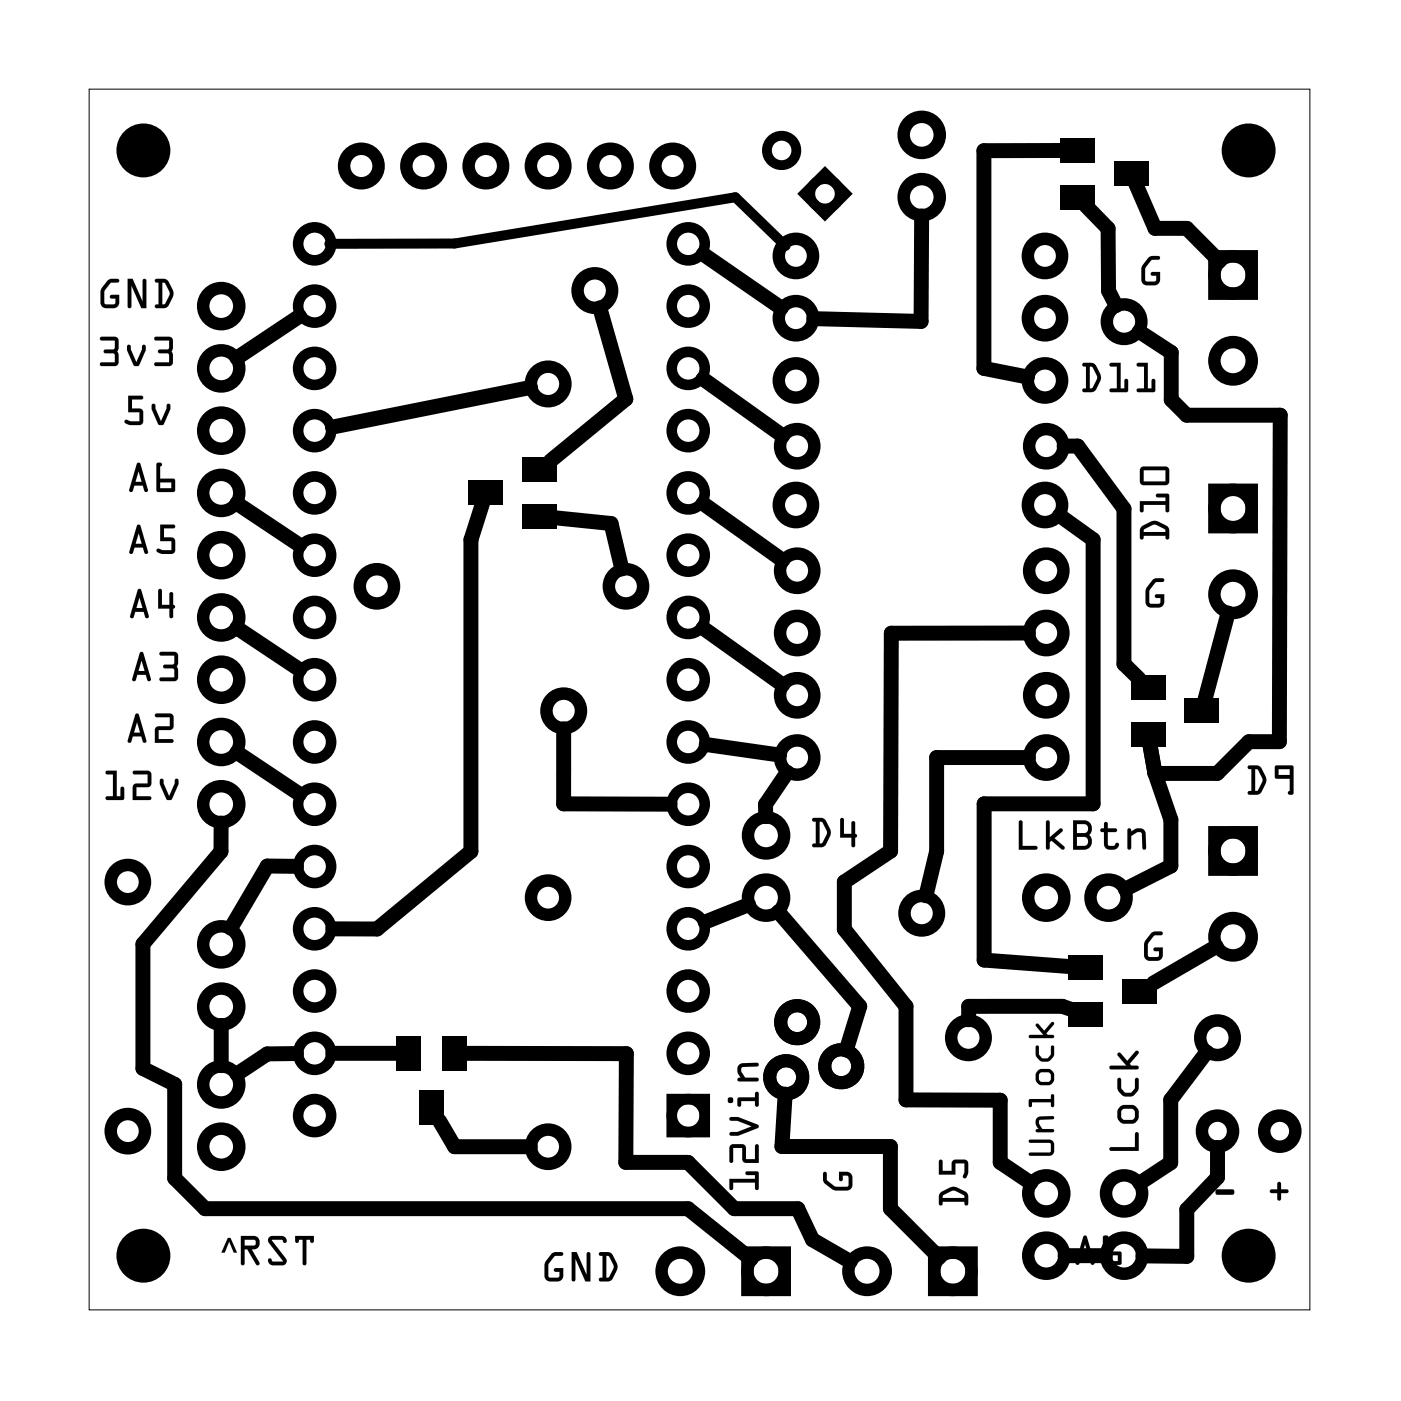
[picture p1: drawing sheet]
<svg xmlns="http://www.w3.org/2000/svg" width="57mm" height="57mm" viewBox="0 0 57 57" stroke-linecap="round" stroke-linejoin="round" font-family="sans-serif">
<path d="M3.6 3.6h49.8v49.8h-49.8z" fill="none" stroke="#000" stroke-width=".04"/>
<g fill="#000">
<path d="M21.3 18.7h1.4v1h-1.4zM43.3 7.5h1.4v1h-1.4zM43.3 5.6h1.4v1h-1.4zM46.8 10.5l.2-.1 .3 .1-.3 .1-.3 .3v.5l.4 .1 .1-.3h-.2l-.1-.1h.4v.4l-.1 .1h-.4h-.2v-.2a.82 .82 0 0 1 .2-.9zM45.5 6.6h1.4v1h-1.4zM19.1 19.6h1.4v1h-1.4zM21.3 20.6h1.4v1h-1.4zM43.6 39h1.4v1h-1.4zM46.9 38.1l.2-.1 .3 .1-.3 .1-.2 .2-.1 .6h.4l.1-.2h-.2v-.1l.3-.1v.5l-.1 .1h-.4l-.2-.1v-.1a.82 .82 0 0 1 .2-.9zM47 23.7l.2-.1 .3 .1h-.3l-.3 .3v.6h.4v-.2h-.1l-.1-.1 .4-.1v.4l-.2 .2h-.3l-.2-.1-.1-.1a.82 .82 0 0 1 .3-.9zM45.8 39.9h1.4v1h-1.4zM46.1 29.4h1.4v1h-1.4z"/>
<path d="M46.1 27.5h1.4v1h-1.4zM48.3 28.5h1.4v1h-1.4zM16.1 42.3h1v1.4h-1zM17.1 44.5h1v1.4h-1zM18 42.3h1v1.4h-1zM33.6 47.8h.1l.1 .4 .3 .2h.4l.1-.1v-.3h-.2v.1l-.2 .1v-.4l.5 .1 .1 .4-.2 .2a.75 .75 0 0 1-1-.6zM43.6 40.9h1.4v1h-1.4z"/>
<path d="M4.1 13.8l.6-.1 .1 .1v1l-.1 .1h-.6v-.1h.6v-.4l-.5-.1h.1l.4-.1v-.3h-.6zM4.1 13.8v.1h.6v.3l-.5 .1 .5 .1v.4h-.6v.1h.6l.1-.1v-1l-.1-.1zM5.2 14.1h.1l.3 .7 .2-.7h.1v.2l-.2 .6h-.3l-.2-.6zM5.2 14.1v.2l.2 .6h.3l.2-.6v-.2h-.1l-.2 .7-.3-.7zM6.3 13.8l.6-.1 .1 .1 .1 1-.1 .1h-.7l.1-.1h.5v-.4l-.5-.1h.1l.4-.1v-.3h-.6zM6.3 13.8v.1h.6v.3l-.5 .1 .5 .1v.4h-.5l-.1 .1h.7l.1-.1-.1-1-.1-.1z"/>
<path d="M4.1 13.8l.6-.1 .1 .1v1l-.1 .1h-.6v-.1h.6v-.4l-.5-.1h.1l.4-.1v-.3h-.6zM5.2 14.1h.1l.3 .7 .2-.7h.1v.2l-.2 .6h-.3l-.2-.6zM6.3 13.8l.6-.1 .1 .1 .1 1-.1 .1h-.7l.1-.1h.5v-.4l-.5-.1h.1l.4-.1v-.3h-.6z"/>
<path d="M4.4 11.5l.2-.1h.3l-.1 .1h-.3l-.2 .4v.4v.1h.4v-.2h-.2v-.2h.4l-.1 .4-.1 .2h-.5l-.1-.2v-.6zM4.4 11.5a.8 .8 0 0 0-.2 1.1h.5l.2-.3v-.3h-.3l-.1 .1 .2 .1v.2h-.4v-.6l.2-.3h.4l-.3-.1zM5.2 11.4h.2l.4 .9v-.8l.1-.1h.1v1.2h-.2l-.4-.9v.8l-.1 .1-.1-.1zM5.2 11.4v1.1l.1 .1 .1-.1v-.9l.4 1h.2v-1.2h-.1l-.1 .1v.8l-.4-.9zM6.3 11.4h.5l.3 .5-.1 .2-.3 .5-.4-.1 .2-.1v-.9h-.2zM6.3 11.4v.1h.2v.9l-.2 .1 .4 .1 .3-.5 .1-.2-.3-.5zM6.6 11.5l.1 .9 .2-.4-.2-.4zM6.6 11.5l.1 .1 .2 .4-.2 .4z"/>
<path d="M4.4 11.5l.2-.1 .3 .1h-.4l-.2 .3v.6h.4v-.2h-.2v-.1l.4-.1-.1 .4-.1 .2h-.4l-.1-.1-.1-.2a.82 .82 0 0 1 .3-.8zM5.2 11.4h.2l.4 .9v-.8l.1-.1h.1v1.2h-.2l-.4-.9v.8l-.1 .1-.1-.1zM6.3 11.4h.5a.7 .7 0 0 1 .1 1l-.2 .2-.4-.1 .2-.1v-.9h-.2zM6.6 11.5l.1 .9 .2-.4-.2-.4z"/>
<path d="M5.2 16.1l.6 .1v.1h-.4v.4h.3l.1 .1v.4l-.1 .1h-.4l-.2-.1 .1-.1 .5 .1v-.4h-.5zM5.2 16.1v.7h.5v.4l-.5-.1a.13 .13 0 0 0-.1 .2 .13 .13 0 0 0 .2 0h.4l.1-.1v-.4l-.1-.1h-.3v-.4h.4v-.1v-.1zM6.2 16.5h.1l.3 .7 .2-.7h.1v.2l-.2 .6h-.3l-.2-.6zM6.2 16.5v.2l.2 .6h.3l.2-.6v-.2h-.1l-.2 .7-.3-.7z"/>
<path d="M5.2 16.1h.6v.1v.1h-.4v.4h.3l.1 .1v.4l-.1 .1h-.4a.13 .13 0 0 1-.2 0 .13 .13 0 0 1 .1-.2l.5 .1v-.4h-.5zM6.2 16.5h.1l.3 .7 .2-.7h.1v.2l-.2 .6h-.3l-.2-.6z"/>
<path d="M5.6 18.9h.1l.3 1.1v.1l-.1-.1-.1-.2h-.3l-.1 .2h-.1zM5.6 18.9l-.3 1.1h.1l.1-.2h.3l.1 .2 .1 .1v-.1l-.3-1.1zM5.7 19.2l-.2 .5h.3zM5.7 19.2l.1 .5h-.3zM6.4 18.9h.2l-.1 .6 .6 .1v.5l-.7-.1zM6.4 18.9v1.1l.7 .1v-.5l-.6-.1 .1-.6zM6.5 19.7v.2h.5v-.2zM6.5 19.7h.5v.2h-.5z"/>
<path d="M5.6 18.9h.1l.3 1.1v.1l-.1-.1-.1-.2h-.3l-.1 .2h-.1zM5.7 19.2l-.2 .5h.3zM6.4 18.9h.2l-.1 .6 .6 .1v.5l-.7-.1zM6.5 19.7v.2h.5v-.2z"/>
<path d="M44.2 14.8h.4l.3 .5v.3l-.3 .4h-.4l.1-.2v-.8l-.1-.1zM44.2 14.8v.1l.1 .1v.8l-.1 .2h.4l.3-.4v-.3l-.3-.5zM44.5 15v.8l.3-.4-.2-.4zM44.5 15h.1l.2 .4-.3 .4zM45.3 14.8h.4v1h.2v-.3h.1v.5h-.7v-.2h.3v-.8h-.3zM45.3 14.8v.1l.3 .1v.8l-.3 .1v.1h.7v-.5h-.1v.3h-.2v-1zM46.4 14.8h.4v1h.2v-.3h.1v.5h-.7v-.2h.3v-.8h-.3zM46.4 14.8v.1l.3 .1v.8l-.3 .1v.1h.7v-.5h-.1v.3h-.2v-1z"/>
<path d="M44.2 14.8h.4a.7 .7 0 0 1 .1 1.1l-.1 .1h-.4l.1-.2v-.8l-.1-.1zM44.5 15v.8l.3-.4-.2-.4zM45.3 14.8h.4v1h.2v-.3h.1v.5h-.7v-.1l.3-.1v-.8l-.3-.1zM46.4 14.8h.4v1h.2v-.3h.1v.5h-.7v-.1l.3-.1v-.8l-.3-.1z"/>
<path d="M46.8 10.5l.2-.1 .3 .1v.1h-.3l-.3 .4v.4l.1 .1 .4-.1v-.2h-.2v-.1h.3v.4l-.1 .1h-.5l-.1-.1v-.6zM46.8 10.5a.8 .8 0 0 0-.1 1.1h.5l.1-.2v-.3h-.3l-.1 .1h.3l-.1 .3-.4-.1v-.5l.3-.3 .3-.1-.3-.1z"/>
<path d="M4.3 31.5l.5-.1v1.1h.1v-.4h.1v.5h-.7v-.1h.3v-.9h-.3zM4.3 31.5l.1 .1h.2v.9h-.2l-.1 .1h.7v-.5h-.1v.4h-.1v-1.1zM5.4 31.5l.6-.1 .2 .1-.1 .6h-.5v.4h.5v.1h-.7l.1-.6h.5v-.4h-.5zM5.4 31.5l.1 .1h.5v.4h-.5l-.1 .6h.7v-.1h-.5v-.4h.5l.1-.6-.2-.1zM6.5 31.8h.2l.2 .7 .2-.7h.2v.2l-.3 .6h-.2l-.3-.6zM6.5 31.8v.2l.3 .6h.2l.3-.6v-.2h-.2l-.2 .7-.2-.7z"/>
<path d="M4.3 31.5l.5-.1v1.1h.1v-.4h.1v.5h-.7v-.1h.3v-.9h-.3zM5.4 31.5l.6-.1 .2 .1-.1 .6h-.5v.4h.5v.1h-.7l.1-.6h.5v-.4h-.5zM6.5 31.8h.2l.2 .7 .2-.7h.2v.2l-.3 .6h-.2l-.3-.6z"/>
<path d="M5.5 29.1l.2 .1 .3 1-.1 .1h-.1v-.3h-.4l-.1 .3h-.1zM5.5 29.1l-.3 1.2h.1l.1-.3h.4v.3h.1l.1-.1-.3-1zM5.6 29.5l-.1 .4h.2zM5.6 29.5l.1 .4h-.2zM6.3 29.1h.6l.2 .1-.1 .5-.5 .1v.3l.5 .1v.1h-.7l.1-.6 .5-.1v-.3h-.5zM6.3 29.1l.1 .2h.5v.3l-.5 .1-.1 .6h.7v-.1l-.5-.1v-.3l.5-.1 .1-.5-.2-.1z"/>
<path d="M5.5 29.1l.2 .1 .3 1-.1 .1h-.1v-.3h-.4l-.1 .3h-.1zM5.6 29.5l-.1 .4h.2zM6.3 29.1h.6l.2 .1-.1 .5-.5 .1v.3l.5 .1v.1h-.7l.1-.6 .5-.1v-.3h-.5z"/>
<path d="M5.6 21.4l.1 .1 .3 1v.1h-.1l-.1-.3h-.3l-.1 .3h-.1zM5.6 21.4l-.3 1.1 .1 .1 .1-.3h.3l.1 .3h.1v-.1l-.3-1zM5.7 21.8l-.2 .4h.3zM5.7 21.7l.1 .5h-.3zM6.5 21.4h.6v.1l-.4 .1v.3h.4v.1v.4v.2h-.5l-.2-.1 .1-.1h.5v-.3h-.5zM6.5 21.4v.7h.5v.3h-.5a.13 .13 0 0 0 0 .2 .13 .13 0 0 0 .1 0h.4l.1-.1v-.5v-.1h-.4v-.3h.4v-.1v-.1z"/>
<path d="M5.6 21.4l.1 .1 .3 1v.1h-.1l-.1-.3h-.3l-.1 .3-.1-.1zM5.7 21.8l-.2 .4h.3zM6.5 21.4h.6v.1v.1h-.4v.3h.4v.1v.5l-.1 .1h-.4a.13 .13 0 0 1-.2 0 .13 .13 0 0 1 .1-.2h.5v-.3h-.5z"/>
<path d="M5.6 24l.2 .1 .3 1-.1 .1h-.1v-.2h-.4l-.1 .2h-.1zM5.6 24l-.3 1.2h.1l.1-.2h.4v.2h.1l.1-.1-.3-1zM5.7 24.4l-.1 .4h.2zM5.7 24.4l.1 .4h-.2zM6.5 24l.1 .1v.6h.3v-.5h.2v.5v.1l-.1 .4h-.1v-.4h-.5zM6.5 24v.8h.4v.4h.1l.1-.4v-.1v-.5h-.2v.5h-.3v-.6z"/>
<path d="M5.6 24l.2 .1 .3 1-.1 .1h-.1v-.2h-.4l-.1 .2h-.1zM5.7 24.4l-.1 .4h.2zM6.5 24l.1 .1v.6h.3v-.5h.2v.5v.1l-.1 .4h-.1v-.4h-.4z"/>
<path d="M5.7 26.6h.2l.3 1.1-.1 .1h-.1l-.1-.3h-.3l-.1 .3-.1-.1zM5.7 26.6l-.3 1.1 .1 .1 .1-.3h.3l.1 .3h.1l.1-.1-.4-1.1zM5.8 26.9l-.2 .5h.3zM5.8 26.9l.1 .5h-.3zM6.5 26.6h.6l.2 .1v.9l-.1 .2-.7-.1 .1-.1h.5v-.3l-.4-.1v-.1h.4v-.4h-.6zM6.5 26.6v.1h.6v.4l-.4 .1 .4 .1v.3h-.5l-.1 .1 .7 .1 .1-.2v-.9l-.2-.1z"/>
<path d="M5.7 26.6h.1l.4 1.1-.1 .1h-.1l-.1-.3h-.3l-.1 .3-.1-.1zM5.8 26.9l-.2 .5h.3zM6.5 26.6h.6l.2 .1v.9l-.1 .2-.7-.1 .1-.1h.5v-.3l-.4-.1v-.1h.4v-.4h-.6z"/>
<path d="M33.1 33.4h.5l.3 .5v.2l-.3 .5-.5-.1 .2-.1v-.9h-.2zM33.1 33.4v.1h.2v.9l-.2 .1 .5 .1 .3-.5v-.2l-.3-.5zM33.4 33.5l.1 .9 .2-.4-.1-.4zM33.4 33.5l.2 .1 .1 .4-.2 .4zM34.3 33.4h.1v.6h.3v-.5h.2v.5l.1 .1-.2 .5-.1-.1v-.3h-.4zM34.3 33.4v.8h.4v.3l.1 .1 .2-.5-.1-.1v-.5h-.2v.5h-.3v-.6z"/>
<path d="M33.1 33.4h.5a.7 .7 0 0 1 .1 1l-.1 .2-.5-.1 .2-.1v-.9h-.2zM33.4 33.5l.1 .9 .2-.4-.1-.4zM34.3 33.4h.1v.6h.3v-.5h.2v.5l.1 .1-.2 .5-.1-.1v-.3h-.4z"/>
<path d="M41.6 33.5h.1v1h.6v.2h-.7zM41.6 33.5v1.2h.7v-.2h-.6v-1zM42.7 33.5h.1v.7l.5-.4h.1l-.4 .4 .4 .3v.2l-.5-.4-.1 .3h-.1zM42.7 33.5v1.1h.1l.1-.3 .5 .4v-.2l-.4-.3 .3-.4h-.1l-.4 .4v-.7zM43.8 33.5h.5l.2 .2-.1 .4 .1 .3-.2 .2-.5 .1zM43.8 33.5v1.2h.4a.35 .35 0 0 0 .3-.3 .35 .35 0 0 0-.1-.3 .35 .35 0 0 0 .1-.4 .35 .35 0 0 0-.3-.2zM43.9 34.1v.4h.3a.18 .18 0 0 0 .2-.2 .18 .18 0 0 0-.2-.2zM43.9 34.1h.3a.19 .19 0 0 1 .2 .2 .19 .19 0 0 1-.2 .2h-.3zM43.9 33.6v.4h.3a.18 .18 0 0 0 .2-.2 .18 .18 0 0 0-.2-.2zM43.9 33.6h.3a.19 .19 0 0 1 .2 .2 .19 .19 0 0 1-.2 .2h-.3zM45.1 33.5l.1 .1v.2h.3l.1 .1h-.1h-.3v.6h.2l.2-.1a.18 .18 0 0 1 0 .2 .18 .18 0 0 1-.2 .1l-.2-.1-.2-.1v-.6h-.1l.1-.1zM45.1 33.6l-.1 .2-.1 .1h.1v.5a.32 .32 0 0 0 .3 .3 .32 .32 0 0 0 .3-.2v-.1l-.2 .1h-.2v-.6h.4l-.1-.1h-.3v-.2zM46 33.8h.1v.1a.34 .34 0 0 1 .6 .1v.6h-.1v-.6l-.2-.1-.3 .2v.5l-.1 .1zM46 33.8v.9l.1-.1v-.5l.3-.2 .2 .1v.6h.1v-.6a.28 .28 0 0 0-.4-.2l-.2 .1v-.1z"/>
<path d="M41.6 33.5h.1v1h.6v.2h-.7zM42.7 33.5h.1v.7l.5-.4-.3 .4 .4 .3v.2l-.5-.4-.1 .3h-.1zM43.8 33.5h.5l.2 .2v.1a.3 .3 0 0 0 0 .5v.2l-.2 .1-.5 .1zM43.9 34.1v.4h.3a.19 .19 0 0 0 .2-.2 .19 .19 0 0 0-.2-.2zM43.9 33.6v.4h.3a.19 .19 0 0 0 .2-.2 .19 .19 0 0 0-.2-.2zM45.1 33.5l.1 .1v.2h.3l.1 .1h-.1h-.3v.6l.4-.1a.31 .31 0 0 1-.3 .3 .31 .31 0 0 1-.3-.3v-.5h-.1l.1-.1zM46 33.8h.1v.1a.33 .33 0 0 1 .4-.1 .33 .33 0 0 1 .2 .2v.6h-.1v-.6l-.2-.1-.3 .2v.5l-.1 .1z"/>
<path d="M46.9 38.1l.2-.1h.3v.1l-.3 .1-.3 .3v.5h.1h.4v-.2h-.2v-.1l.3-.1v.5l-.1 .1h-.5l-.1-.1v-.7zM46.9 38.1a.8 .8 0 0 0-.1 1.1h.5l.1-.2v-.4h-.3v.2h.2v.2h-.5l.1-.6 .2-.2 .3-.1-.3-.1z"/>
<path d="M47 23.7l.2-.1h.3l-.1 .1-.2 .1-.3 .3v.5h.1h.3v-.2h-.1l-.1-.1 .4-.1v.4l-.2 .2h-.4l-.2-.2v-.6zM47 23.7a.8 .8 0 0 0-.1 1.1h.4l.2-.2v-.4h-.3l-.1 .1 .2 .1v.2h-.4v-.6l.3-.3h.3l-.3-.1z"/>
<path d="M46.6 21.5a.71 .71 0 0 1 1 0l.1 .4-.1 .1-.1-.1h-.8l-.2 .1v-.4zM46.7 21.6v.1h.8v-.1l-.4-.2zM46.5 20.4h1v-.1h-.3v-.1l.4-.1 .1 .8h-.2v-.3h-.8l-.1 .3h-.1zM46.5 19.1l1.1-.1 .1 .2v.5l-.2 .1h-.9l-.1-.2zM46.7 19.2v.4h.8v-.4z"/>
<path d="M46.6 21.5l.4-.2h.3l.4 .2v.5h-.1l-.1-.1h-.8l-.2 .1v-.4zM46.6 21.5l-.1 .1v.4l.2-.1h.8l.1 .1h.1v-.5l-.4-.2h-.3zM46.7 21.6v.1h.8v-.1l-.4-.2zM46.7 21.6l.4-.2 .4 .2v.1h-.8zM46.5 20.4h1v-.1h-.3v-.1l.4-.1 .1 .8h-.2v-.3h-.8l-.1 .3h-.1zM46.5 20.4v.5h.1l.1-.3h.8v.3h.2l-.1-.8-.4 .1v.1h.3v.1zM46.5 19.1l1.1-.1 .1 .2v.5l-.2 .1h-.9l-.1-.2zM46.5 19.1v.5l.1 .2h.9l.2-.1v-.5l-.1-.2zM46.7 19.2v.4h.8v-.4zM46.7 19.2h.8v.4h-.8z"/>
<path d="M50.9 31.2l.5 .1 .3 .4-.1 .3-.3 .4h-.4l.1-.1v-.9h-.1zM50.9 31.2v.2h.1v.9l-.1 .1h.4l.3-.4v-.3l-.2-.4zM51.2 31.4l.1 .9 .2-.5-.2-.4zM51.2 31.4h.1l.2 .4-.2 .5zM52 31.2l.8 .1-.1 1.1-.2-.1h.1v-.5l-.6-.1zM52 31.2v.5l.6 .1v.5h-.1l.2 .1 .1-1.1zM52.2 31.4v.2h.4v-.2zM52.2 31.4h.4v.2h-.4z"/>
<path d="M50.9 31.2l.5 .1a.7 .7 0 0 1 .1 1l-.2 .1h-.4l.1-.1v-.9h-.1zM51.2 31.4l.1 .9 .2-.5-.2-.4zM52 31.2l.8 .1-.1 1.1-.2-.1h.1v-.5l-.6-.1zM52.2 31.4v.2h.4v-.2z"/>
<path d="M9.3 50.5h.1l.3 .6h-.2l-.2-.5-.1 .5h-.2zM9.8 50.4h.6a.28 .28 0 0 1 .2 .3 .28 .28 0 0 1-.3 .3l.3 .6h-.1l-.4-.6h-.1v.5l-.1 .1zM10 50.6v.2h.4v-.2zM11 50.5l.5-.1 .2 .1-.1 .2-.1-.1h-.4l.6 .8-.1 .2h-.5l-.2-.1 .1-.2 .1 .2 .4-.1-.5-.7zM12 50.4h.8v.3l-.1-.1h-.2v1l-.2-.1v-.9h-.1l-.1 .1z"/>
<path d="M9.3 50.5h.1l.3 .6h-.2l-.2-.5-.1 .5h-.2zM9.3 50.5l-.3 .6h.2l.1-.5 .2 .5h.2l-.3-.6zM9.8 50.4h.6a.28 .28 0 0 1 .2 .3 .28 .28 0 0 1-.3 .3l.3 .6h-.1l-.4-.6h-.1v.5l-.1 .1zM9.8 50.4l.1 1.2 .1-.1v-.5h.1l.3 .6h.2l-.3-.6a.28 .28 0 0 0 .3-.3 .28 .28 0 0 0-.2-.3zM10 50.6v.2h.4v-.2zM10 50.6h.4v.2h-.4zM11 50.5l.5-.1 .2 .1-.1 .2-.1-.1h-.4l.6 .8-.1 .2h-.5l-.2-.1 .1-.2 .1 .2 .4-.1-.5-.7zM11 50.5v.2l.5 .7-.4 .1-.1-.2-.1 .2 .2 .1h.5l.1-.2-.6-.8h.4l.1 .1 .1-.2-.2-.1zM12 50.4h.8v.3l-.1-.1h-.2v1l-.2-.1v-.9h-.1l-.1 .1zM12 50.4l.1 .3 .1-.1h.1v.9l.2 .1v-1h.2l.1 .1v-.3z"/>
<path d="M22.5 51.2l.2-.1h.3l-.1 .1h-.3l-.2 .4v.4v.1h.4v-.2h-.2v-.2h.4v.4l-.2 .2h-.4l-.2-.2v-.6zM22.5 51.2a.8 .8 0 0 0-.1 1.1h.4l.2-.3v-.3h-.3l-.1 .1 .2 .1v.2h-.4v-.6l.2-.3h.4l-.3-.1zM23.3 51.1h.2l.4 .9v-.8l.1-.1h.1v1.2h-.2l-.4-.9v.8l-.1 .1-.1-.1zM23.3 51.1v1.1l.1 .1 .1-.1v-.9l.4 1h.2v-1.2h-.1l-.1 .1v.8l-.4-.9zM24.4 51.1h.5l.3 .5v.2l-.3 .5-.5-.1 .2-.1v-.9h-.2zM24.4 51.1v.1h.2v.9l-.2 .1 .5 .1 .3-.5v-.2l-.3-.5zM24.7 51.2l.1 .9 .2-.4-.1-.4zM24.7 51.2l.2 .1 .1 .4-.2 .4z"/>
<path d="M22.5 51.2l.2-.1 .3 .1h-.4l-.2 .3v.6h.4v-.2h-.2v-.1l.4-.1v.4l-.2 .2h-.4l-.1-.1-.1-.2a.82 .82 0 0 1 .3-.8zM23.3 51.1h.2l.4 .9v-.8l.1-.1h.1v1.2h-.2l-.4-.9v.8l-.1 .1-.1-.1zM24.4 51.1h.5a.7 .7 0 0 1 .1 1l-.1 .2-.5-.1 .2-.1v-.9h-.2zM24.7 51.2l.1 .9 .2-.4-.1-.4z"/>
<path d="M29.8 48.1h1v-.2h-.3l-.1-.1h.5v.7h-.1v-.3h-.9v.3h-.1zM29.8 46.7h.5l.1 .1v.5h.4v-.5l.1-.1 .1 .7h-.7v-.6h-.4v.6h-.1zM29.8 45.6h.3l.8 .3v.1l-.8 .3h-.3v-.1h.3l.6-.3-.6-.2h-.3zM30.1 44.8h.7v-.2l.1-.1v.6h-.1v-.2h-.6v.2h-.1zM29.7 44.9a.12 .12 0 0 1 .2 0 .12 .12 0 0 1-.2 0zM30.1 43.4h.8v.1h-.6l-.1 .1 .2 .4h.5v.1h-.8v-.1h.1l-.1-.3z"/>
<path d="M29.8 48.1h1v-.2h-.3l-.1-.1h.5v.7h-.1v-.3h-.9v.3h-.1zM29.8 48.1v.4h.1v-.3h.9v.3h.1v-.7h-.5l.1 .1h.3v.2zM29.8 46.7h.5l.1 .1v.5h.4v-.5l.1-.1 .1 .7h-.7v-.6h-.4v.6h-.1zM29.8 46.7v.7h.1v-.6h.4v.6h.7l-.1-.7-.1 .1v.5h-.4v-.5l-.1-.1zM29.8 45.6h.3l.8 .3v.1l-.8 .3h-.3v-.1h.3l.6-.3-.6-.2h-.3zM29.8 45.6v.1h.3l.6 .2-.6 .3h-.3v.1h.3l.8-.3v-.1l-.8-.3zM30.1 44.8h.7v-.2l.1-.1v.6h-.1v-.2h-.6v.2h-.1zM30.1 44.8v.3h.1v-.2h.6v.2h.1v-.6l-.1 .1v.2zM29.7 44.9a.12 .12 0 0 1 .2 0 .12 .12 0 0 1-.2 0zM29.7 44.9a.12 .12 0 0 0 .2 0 .12 .12 0 0 0-.2 0zM30.1 43.4h.8v.1h-.6l-.1 .2 .2 .3h.5v.1h-.8v-.1h.1l-.1-.3zM30.1 43.4v.3l.1 .3h-.1v.1h.8v-.1h-.5l-.2-.3 .1-.2h.6v-.1z"/>
<path d="M33.6 47.8h.1v.3l.3 .3h.5l.1-.1v-.3h-.2v.1l-.1 .1-.1-.4h.4l.2 .1v.5l-.3 .2h-.5l-.4-.4zM33.6 47.8v.3l.1 .2a.8 .8 0 0 0 1.1 .1v-.5l-.2-.1h-.4l.1 .4 .1-.1v-.1h.2v.3l-.1 .1h-.5l-.3-.3v-.3z"/>
<path d="M38.4 48.6a.71 .71 0 0 1 1 0l.1 .5-.1 .1-.1-.2h-.8l-.2 .2v-.4zM38.5 48.8v.1h.8v-.2l-.4-.1zM38.3 47.3l.1 .1 .1 .4h.3l.1-.5h.5l.1 .2v.3a.13 .13 0 0 1 0 .2 .13 .13 0 0 1-.2 0v-.5h-.3v.4h-.7z"/>
<path d="M38.4 48.6l.4-.2h.3l.4 .3v.4l-.1 .1-.1-.2h-.8l-.2 .2v-.4zM38.4 48.6l-.1 .2v.4l.2-.2h.8l.1 .2 .1-.1v-.4l-.4-.3h-.3zM38.5 48.8v.1h.8v-.2l-.4-.1zM38.5 48.8l.4-.2 .4 .1v.2h-.8zM38.3 47.3l.1 .1 .1 .4h.3l.1-.5h.5l.1 .2-.1 .5-.1 .1v-.1v-.5h-.3v.4h-.7zM38.3 47.3v.6h.7v-.4h.3v.5a.13 .13 0 0 0 .2 0 .13 .13 0 0 0 0-.2v-.3l-.1-.2h-.5l-.1 .5h-.3l-.1-.4z"/>
<path d="M42 46.5h.9l.1 .1v.4l-.2 .1h-.8v-.1h.8l.1-.3-.1-.1h-.8zM42.3 45.6l.7-.1v.2h-.6l.1 .4h.5v.1h-.7l.1-.1-.2-.3zM42 44.9l.9-.1v-.1l.1-.1v.5h-.1v-.1h-.8v.1l-.1 .1zM42.2 43.9a.4 .4 0 0 1 .8 0 .4 .4 0 0 1-.8 0zM42.4 43.8v.2l.1 .1h.4l-.1-.4zM42.3 42.7h.1v.3l.1 .2h.2l.2-.2v-.3h.1v.3a.38 .38 0 0 1-.4 .3 .38 .38 0 0 1-.4-.3zM42.3 41.8l.3 .2 .3-.3h.1l-.3 .5h.3v.1h-1v-.1h.6z"/>
<path d="M42 46.5h.9l.1 .1v.4l-.2 .2-.8-.1v-.1h.8l.1-.3-.1-.1h-.8zM42 46.5v.1h.8l.1 .1-.1 .3h-.8v.1h.8l.2-.1v-.4l-.1-.1zM42.3 45.6l.7-.1v.2h-.6v.1l.1 .3h.5v.1h-.7v-.1h.1l-.2-.3zM42.3 45.6l-.1 .2 .2 .3h-.1v.1h.7v-.1h-.5l-.1-.3v-.1h.6v-.2zM42 44.9l.9-.1v-.1l.1-.1v.5h-.1v-.1h-.8v.1l-.1 .1zM42 44.9v.3l.1-.1v-.1h.8v.1h.1v-.5l-.1 .1v.1zM42.2 43.9a.4 .4 0 0 1 .8 0 .4 .4 0 0 1-.8 0zM42.2 43.9a.4 .4 0 0 0 .8 0 .4 .4 0 0 0-.8 0zM42.4 43.8v.2l.1 .1h.4l-.1-.4zM42.4 43.8l.4-.1 .1 .4h-.4l-.1-.1zM42.3 42.7h.1v.3l.1 .2h.2l.2-.2v-.3l.1-.1v.5a.39 .39 0 0 1-.4 .2 .39 .39 0 0 1-.4-.3zM42.3 42.7v.3l.2 .3h.3l.2-.2v-.4h-.1v.3l-.2 .2h-.2l-.1-.2v-.3zM42.3 41.8h.1l.2 .2 .3-.3h.1l-.3 .5h.3v.1h-1v-.1h.6zM42.3 41.8l.3 .4h-.6v.1h1v-.1h-.3l.3-.5h-.1l-.3 .3z"/>
<path d="M44.2 50.4l.1 .1 .3 1v.1h-.1l-.1-.3h-.3l-.1 .3-.1-.1zM44.2 50.4l-.3 1.1 .1 .1 .1-.3h.3l.1 .3h.1v-.1l-.3-1zM44.3 50.8l-.2 .4h.3zM44.3 50.7l.1 .5h-.3zM45 50.4h.2l-.1 .7h.6v.5l-.7-.1zM45 50.4v1.1l.7 .1v-.5h-.6l.1-.7zM45.1 51.2v.2h.5v-.2zM45.1 51.2h.5v.2h-.5z"/>
<path d="M44.2 50.4l.1 .1 .3 1v.1h-.1l-.1-.3h-.3l-.1 .3-.1-.1zM44.3 50.8l-.2 .4h.3zM45 50.4h.2l-.1 .7h.6v.5l-.7-.1zM45.1 51.2v.2h.5v-.2z"/>
<path d="M45.3 46.8h1v-.6h.1l.1 .7h-1.2zM45.6 45.4a.44 .44 0 0 1 .8 0 .44 .44 0 0 1-.8 0zM45.8 45.3l-.1 .3 .1 .1h.4l.1-.1v-.3l-.1-.1zM45.6 44h.1v.4l.2 .2h.2l.2-.2v-.4h.1l.1 .4a.44 .44 0 0 1-.5 .3 .44 .44 0 0 1-.4-.3zM45.6 43h.1l.3 .3 .3-.4h.1v.1l-.3 .4 .3 .1v.1h-1.1v-.1h.6l-.3-.4z"/>
<path d="M45.3 46.8h1v-.6h.1l.1 .7h-1.2zM45.3 46.8v.1h1.2l-.1-.7h-.1v.6zM45.6 45.4a.44 .44 0 0 1 .8 0 .44 .44 0 0 1-.8 0zM45.6 45.4a.45 .45 0 0 0 .9 0 .45 .45 0 0 0-.9 0zM45.8 45.3l-.1 .3 .1 .1h.4l.1-.1v-.3l-.1-.1zM45.8 45.3l.4-.1 .1 .1v.3l-.1 .1h-.4l-.1-.1zM45.6 44h.1v.4l.2 .1 .2 .1 .2-.2v-.4h.1v.5a.45 .45 0 0 1-.4 .2 .45 .45 0 0 1-.4-.3zM45.6 44v.4l.2 .3h.4l.2-.2v-.5h-.1v.4l-.2 .2h-.2l-.1-.2-.1-.4zM45.6 43h.1l.3 .3 .3-.4h.1v.1l-.3 .4 .3 .1v.1h-1.1v-.1h.6l-.3-.4zM45.6 43v.1l.3 .4h-.6v.1h1.1v-.1l-.3-.1 .3-.4v-.1h-.1l-.3 .4-.3-.3z"/>
<path d="M49.6 48.5h.7v.2h-.6zM49.6 48.5l.1 .2h.6v-.2zM51.8 48.5h.3l.1-.3 .1 .3 .3 .1-.3 .1-.1 .3-.1-.3h-.3zM51.8 48.5v.2h.3l.1 .3 .1-.3 .3-.1-.3-.1-.1-.3-.1 .3z"/>
<path d="M49.6 48.5h.7v.2h-.6zM51.8 48.5h.3l.1-.3 .1 .3 .3 .1-.3 .1-.1 .3-.1-.3h-.3z"/>
</g>
<g fill="none" stroke="#000" stroke-width=".51">
<path d="M49.5 20h1.6v1.5h-1.6zM49.5 10.5h1.6v1.5h-1.6zM49.5 34h1.6v1.5h-1.6zM30.5 51.1h1.5v1.5h-1.5zM38.1 51.1h1.5v1.5h-1.5z"/>
<circle cx="9" cy="15" r=".74"/>
<circle cx="9" cy="17.6" r=".74"/>
<circle cx="9" cy="12.5" r=".74"/>
<circle cx="14.7" cy="6.8" r=".7"/>
<circle cx="17.3" cy="6.8" r=".7"/>
<circle cx="19.8" cy="6.8" r=".7"/>
<circle cx="22.4" cy="15.7" r=".7"/>
<circle cx="22.4" cy="6.8" r=".7"/>
<circle cx="24.3" cy="11.9" r=".7"/>
<circle cx="24.9" cy="6.8" r=".7"/>
<circle cx="27.4" cy="6.8" r=".7"/>
<circle cx="32.5" cy="13" r=".7"/>
<circle cx="32.5" cy="15.5" r=".7"/>
<circle cx="32.5" cy="10.4" r=".7"/>
<circle cx="32.5" cy="18.2" r=".7"/>
<circle cx="37.6" cy="8" r=".74"/>
<circle cx="37.6" cy="5.5" r=".74"/>
<circle cx="42.6" cy="13" r=".7"/>
<circle cx="42.6" cy="10.4" r=".7"/>
<circle cx="42.6" cy="15.5" r=".7"/>
<circle cx="42.7" cy="18.2" r=".7"/>
<circle cx="45.9" cy="13.1" r=".7"/>
<circle cx="50.3" cy="14.7" r=".76"/>
<circle cx="50.3" cy="11.2" r=".76"/>
<circle cx="5.2" cy="36" r=".7"/>
<circle cx="9" cy="38.5" r=".74"/>
<circle cx="9" cy="22.6" r=".74"/>
<circle cx="9" cy="20.1" r=".74"/>
<circle cx="9" cy="25.2" r=".74"/>
<circle cx="9" cy="27.7" r=".74"/>
<circle cx="9" cy="32.8" r=".74"/>
<circle cx="9" cy="30.3" r=".74"/>
<circle cx="15.4" cy="23.9" r=".7"/>
<circle cx="22.4" cy="36.6" r=".7"/>
<circle cx="23" cy="29" r=".7"/>
<circle cx="25.5" cy="23.9" r=".7"/>
<circle cx="31.2" cy="36.6" r=".74"/>
<circle cx="31.2" cy="34.1" r=".74"/>
<circle cx="32.5" cy="20.6" r=".7"/>
<circle cx="32.5" cy="25.8" r=".7"/>
<circle cx="32.5" cy="23.3" r=".7"/>
<circle cx="32.5" cy="30.9" r=".7"/>
<circle cx="32.5" cy="28.4" r=".7"/>
<circle cx="37.6" cy="37.3" r=".7"/>
<circle cx="42.6" cy="20.6" r=".7"/>
<circle cx="42.7" cy="25.8" r=".7"/>
<circle cx="42.7" cy="23.3" r=".7"/>
<circle cx="42.7" cy="28.4" r=".7"/>
<circle cx="42.7" cy="30.9" r=".7"/>
<circle cx="42.7" cy="36.6" r=".74"/>
<circle cx="45.2" cy="36.6" r=".74"/>
<circle cx="50.3" cy="38.2" r=".76"/>
<circle cx="50.3" cy="24.2" r=".76"/>
<circle cx="50.3" cy="20.7" r=".76"/>
<circle cx="50.3" cy="34.7" r=".76"/>
<circle cx="5.2" cy="46.1" r=".7"/>
<circle cx="9" cy="41.1" r=".74"/>
<circle cx="9" cy="46.8" r=".74"/>
<circle cx="9" cy="44.2" r=".74"/>
<circle cx="22.4" cy="46.8" r=".7"/>
<circle cx="27.7" cy="51.9" r=".76"/>
<circle cx="31.2" cy="51.9" r=".76"/>
<circle cx="35.4" cy="51.9" r=".76"/>
<circle cx="38.9" cy="51.9" r=".76"/>
<circle cx="39.5" cy="42.3" r=".7"/>
<circle cx="42.7" cy="51.2" r=".74"/>
<circle cx="42.7" cy="48.7" r=".74"/>
<circle cx="45.9" cy="51.2" r=".74"/>
<circle cx="45.9" cy="48.7" r=".74"/>
<circle cx="49.7" cy="46.1" r=".64"/>
<circle cx="49.7" cy="42.3" r=".7"/>
<circle cx="52.2" cy="46.1" r=".64"/>
</g>
<g fill="#000">
<circle cx="5.8" cy="6.1" r="1.1"/>
<circle cx="50.9" cy="6.1" r="1.1"/>
<circle cx="5.8" cy="51.2" r="1.1"/>
<circle cx="50.9" cy="51.2" r="1.1"/>
</g>
<g fill="none" stroke="#000" stroke-width=".53">
<circle cx="32.1" cy="43.9" r=".67"/>
<circle cx="32.5" cy="41.7" r=".67"/>
<circle cx="34.3" cy="43.5" r=".67"/>
</g>
<g fill="none" stroke="#000" stroke-width=".4">
<path d="M33.7 7.1l.8 .8-.8 .9-.9-.9z"/>
<circle cx="31.9" cy="6.1" r=".6"/>
<circle cx="33.7" cy="7.9" r=".6"/>
</g>
<g fill="none" stroke="#000" stroke-width=".43">
<path d="M27.4 44.8h1.3v1.4h-1.3z"/>
<circle cx="12.8" cy="17.6" r=".67"/>
<circle cx="12.8" cy="9.9" r=".67"/>
<circle cx="12.8" cy="15" r=".67"/>
<circle cx="12.8" cy="12.5" r=".67"/>
<circle cx="28.1" cy="17.6" r=".67"/>
<circle cx="28.1" cy="9.9" r=".67"/>
<circle cx="28.1" cy="15" r=".67"/>
<circle cx="28.1" cy="12.5" r=".67"/>
<circle cx="12.8" cy="37.9" r=".67"/>
<circle cx="12.8" cy="35.3" r=".67"/>
<circle cx="12.8" cy="30.3" r=".67"/>
<circle cx="12.8" cy="32.8" r=".67"/>
<circle cx="12.8" cy="27.7" r=".67"/>
<circle cx="12.8" cy="25.2" r=".67"/>
<circle cx="12.8" cy="22.6" r=".67"/>
<circle cx="12.8" cy="20.1" r=".67"/>
<circle cx="28.1" cy="30.3" r=".67"/>
<circle cx="28.1" cy="35.3" r=".67"/>
<circle cx="28.1" cy="32.8" r=".67"/>
<circle cx="28.1" cy="37.9" r=".67"/>
<circle cx="28.1" cy="27.7" r=".67"/>
<circle cx="28.1" cy="25.2" r=".67"/>
<circle cx="28.1" cy="22.6" r=".67"/>
<circle cx="28.1" cy="20.1" r=".67"/>
<circle cx="12.8" cy="40.4" r=".67"/>
<circle cx="12.8" cy="43" r=".67"/>
<circle cx="12.8" cy="45.5" r=".67"/>
<circle cx="28.1" cy="40.4" r=".67"/>
<circle cx="28.1" cy="43" r=".67"/>
<circle cx="28.1" cy="45.5" r=".67"/>
</g>
<g fill="none" stroke="#000" stroke-width=".61">
<path d="M12.2 12.9l-2.5 1.7M21.6 15.8l-8 1.6M24.5 12.6l1 3.7-3 2.5M28.7 15.5l3.2 2.3M28.7 10.4l3.2 2.2M37.6 8.8v4.3l-4.4-.1M43.4 6.1h-3.3v8.9l1.8 .4M43.4 18.2h.6l1.8 2.6v6.3l.7 .6M44.3 8.4l.9 .9v2.6l.3 .6M46.3 7.4l.8 1.9h1.3l1.3 1.4M46.5 13.5l1.3 .9v1.9l.6 .6h3.8v13.4h-1.3l-1.2 1.3h-2.6M9 33.6v1.1l-3.2 3.8v5.1l1.3 .6v3.9l1.3 1.2h19.7l2.5 2.1"/>
<path d="M9.7 25.6l2.5 1.7M9.7 20.5l2.5 1.7M9.7 30.7l2.5 1.7M12.1 35.3h-1.2l-1.5 2.6M19.7 20.5l-.5 1.5v12.7l-3.8 3.2h-1.8M22.6 21.1l2.3 .3 .5 1.8M23 29.7v3.1h4.3M28.7 25.6l3.2 2.3M28.7 20.5l3.2 2.4M28.8 30.4l3 .4M30.5 36.9l-1.7 .7M31.7 37.2l3.4 3.9-.6 1.7"/>
<path d="M32.1 31.5l-.9 1.3v.5M42 30.9h-3.8v3.8l-.4 1.8M42 25.8h-5.6l-.1 8.9-1.9 1.3v1.9l2.6 3.2v3.8h3.8v2.5l1.2 .9M43.2 21l1.4 1v10.8h-4.5v6.4l3.6 .2M46.9 30.3l.2 1.3M47.1 31.6l.7 1.8v1.9l-1.9 1M49.6 38.6l-2.6 1.5M50.1 25l-1 3.6M9 41.8v1.7M12.1 43h-1.2l-1.2 .8M13.6 43h2.7M17.9 45.7l.6 1.1h3.1"/>
<path d="M18.9 43h6.7l-.1 4.4h2.6l1.9 1.9h2.5l.6 1.3 1.6 .9M32 44.6l-.1 2.2h4.4v2.5l2 2M43.4 51.2h1.7M43.7 41.2l-.4-.1h-3.8v.5M49.2 42.9l-1.4 2v2.5l-1.3 .9M49.7 46.8v1.2l-1.3 1.3v2l-1.8-.1"/>
</g>
<path d="M13.4 9.9h5.1l11.5-1.9 2 2" fill="none" stroke="#000" stroke-width=".41"/>
</svg>
